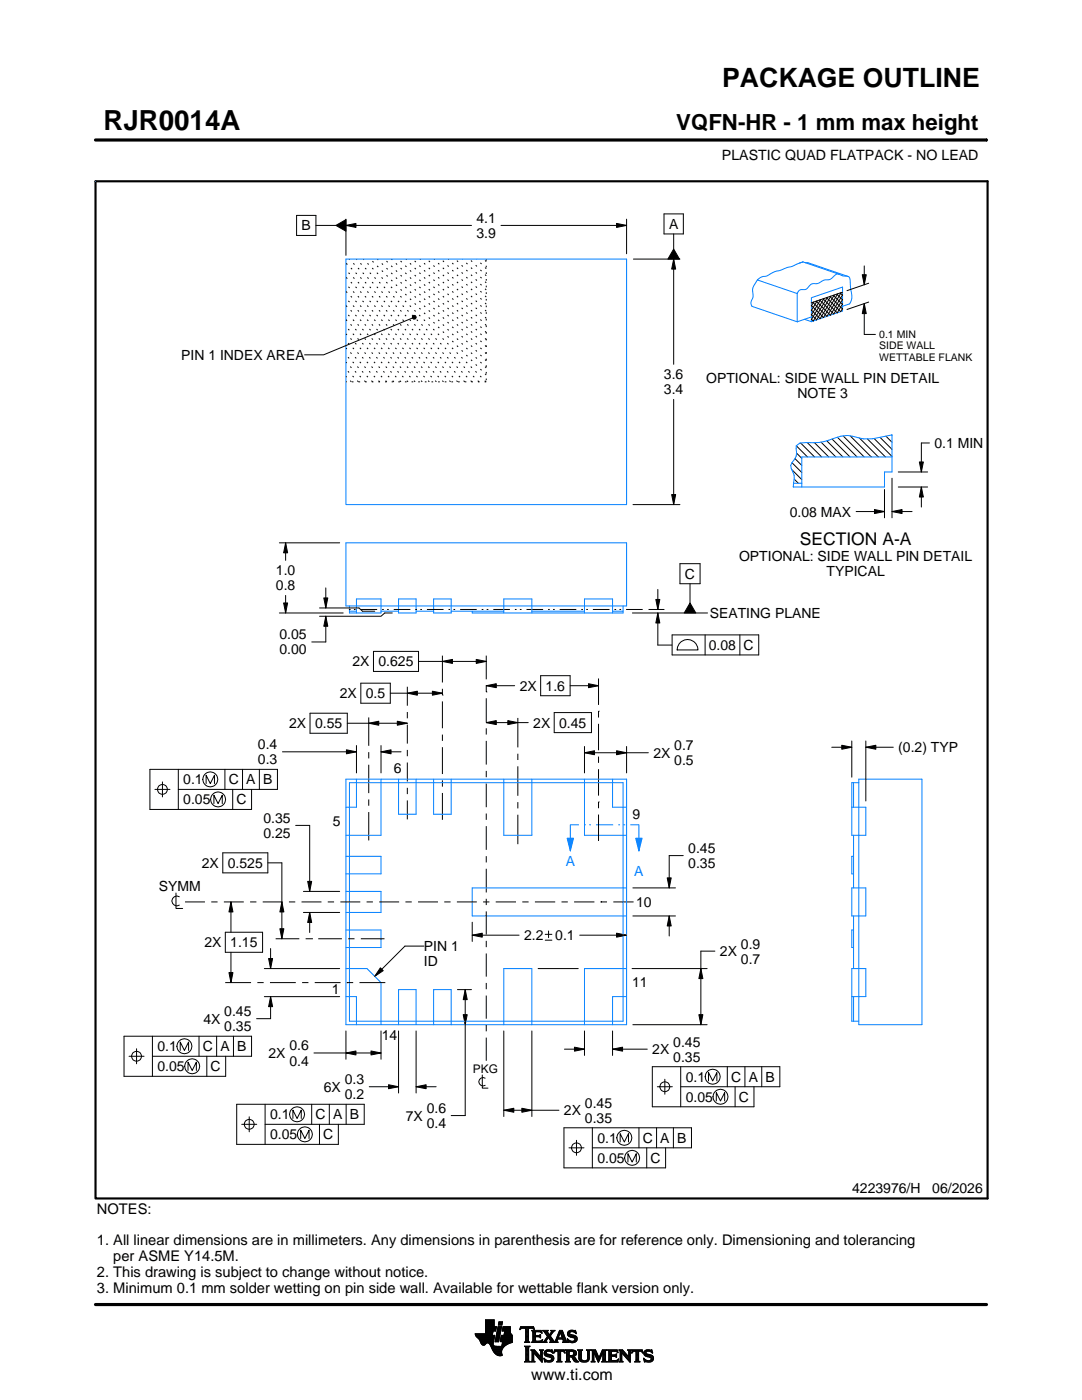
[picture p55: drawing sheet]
<svg xmlns="http://www.w3.org/2000/svg" width="216mm" height="279mm" viewBox="0 0 216 279" stroke-linecap="round" stroke-linejoin="round" font-family="sans-serif">
<defs><g id="words">
<text font-size="5.5" x="20.6" y="26">RJR0014A</text>
<text font-size="5.3" x="144.1" y="17.4">PACKAGE OUTLINE</text>
<text font-size="4.4" x="135" y="26">VQFN-HR - 1 mm max height</text>
<text font-size="3.5" x="159.6" y="108.8">SECTION A-A</text>
<text font-size="3.2" x="106" y="275.3">www.ti.com</text>
<g font-size="2.9">
<text x="19.3" y="242.3">NOTES:</text>
<text x="19.3" y="248.6">1. All linear dimensions are in millimeters. Any dimensions in parenthesis are for reference only. Dimensioning and tolerancing</text>
<text x="22.6" y="251.7">per ASME Y14.5M.</text>
<text x="19.3" y="254.9">2. This drawing is subject to change without notice.</text>
<text x="19.3" y="258">3. Minimum 0.1 mm solder wetting on pin side wall. Available for wettable flank version only.</text>
</g>
<g font-size="2.8">
<text x="144.1" y="32">PLASTIC QUAD FLATPACK - NO LEAD</text>
<text x="60.2" y="46">B</text>
<text x="95.1" y="44.5">4.1</text>
<text x="95.1" y="47.5">3.9</text>
<text x="133.5" y="45.7">A</text>
<text x="36.1" y="71.8">PIN 1 INDEX AREA</text>
<text x="132.5" y="75.7">3.6</text>
<text x="140.9" y="76.3">OPTIONAL: SIDE WALL PIN DETAIL</text>
<text x="132.5" y="78.7">3.4</text>
<text x="159.1" y="79.3">NOTE 3</text>
<text x="186.5" y="89.4">0.1 MIN</text>
<text x="157.6" y="103.1">0.08 MAX</text>
<text x="147.5" y="111.9">OPTIONAL: SIDE WALL PIN DETAIL</text>
<text x="55.1" y="114.8">1.0</text>
<text x="55.1" y="117.8">0.8</text>
<text x="136.7" y="115.5">C</text>
<text x="164.9" y="114.9">TYPICAL</text>
<text x="141.6" y="123.2">SEATING PLANE</text>
<text x="55.8" y="127.6">0.05</text>
<text x="55.8" y="130.6">0.00</text>
<text x="141.4" y="129.7">0.08 C</text>
<text x="70.3" y="133">2X 0.625</text>
<text x="103.7" y="137.8">2X 1.6</text>
<text x="67.8" y="139.3">2X 0.5</text>
<text x="51.5" y="149.5">0.4</text>
<text x="57.7" y="145.3">2X 0.55</text>
<text x="106.4" y="145.2">2X 0.45</text>
<text x="134.6" y="149.7">0.7</text>
<text x="51.5" y="152.5">0.3</text>
<text x="78.6" y="154.3">6</text>
<text x="130.4" y="151.2">2X</text>
<text x="134.6" y="152.7">0.5</text>
<text x="179.2" y="150.1">(0.2) TYP</text>
<text x="36.6" y="156.5">0.1</text>
<text x="36.6" y="160.5">0.05</text>
<text x="45.6" y="156.5">C A B</text>
<text x="47.2" y="160.5">C</text>
<text x="52.6" y="164.2">0.35</text>
<text x="52.6" y="167.2">0.25</text>
<text x="66.4" y="164.9">5</text>
<text x="126.2" y="163.5">9</text>
<text x="40.3" y="173.2">2X 0.525</text>
<text x="137.3" y="170.3">0.45</text>
<text x="137.3" y="173.3">0.35</text>
<text x="31.7" y="177.8">SYMM</text>
<text x="126.9" y="181">10</text>
<text x="40.8" y="189.1">2X 1.15</text>
<text x="84.6" y="189.8">PIN 1</text>
<text x="104.6" y="187.6">2.2</text>
<text x="110.8" y="187.6">0.1</text>
<text x="143.7" y="190.8">2X</text>
<text x="147.8" y="189.3">0.9</text>
<text x="84.6" y="192.8">ID</text>
<text x="126.1" y="196.9">11</text>
<text x="147.8" y="192.3">0.7</text>
<text x="44.8" y="202.8">0.45</text>
<text x="66.2" y="198.5">1</text>
<text x="31.4" y="209.8">0.1</text>
<text x="40.5" y="209.8">C A B</text>
<text x="40.6" y="204.3">4X</text>
<text x="44.8" y="205.8">0.35</text>
<text x="57.8" y="209.6">0.6</text>
<text x="76.2" y="207.6">14</text>
<text x="134.3" y="208.9">0.45</text>
<text x="31.4" y="213.8">0.05</text>
<text x="42" y="213.8">C</text>
<text x="53.6" y="211.1">2X</text>
<text x="57.8" y="212.6">0.4</text>
<text x="130.2" y="210.4">2X</text>
<text x="134.3" y="211.9">0.35</text>
<text x="136.8" y="215.9">0.1</text>
<text x="145.9" y="215.9">C A B</text>
<text x="64.6" y="217.9">6X</text>
<text x="68.8" y="216.4">0.3</text>
<text x="68.8" y="219.4">0.2</text>
<text x="116.7" y="221.1">0.45</text>
<text x="136.8" y="219.9">0.05</text>
<text x="147.4" y="219.9">C</text>
<text x="53.9" y="223.4">0.1</text>
<text x="53.9" y="227.4">0.05</text>
<text x="62.9" y="223.4">C A B</text>
<text x="64.5" y="227.4">C</text>
<text x="81" y="223.6">7X</text>
<text x="85.1" y="222.1">0.6</text>
<text x="85.1" y="225.1">0.4</text>
<text x="112.5" y="222.6">2X</text>
<text x="116.7" y="224.1">0.35</text>
<text x="119.2" y="228.1">0.1</text>
<text x="119.2" y="232.1">0.05</text>
<text x="128.2" y="228.1">C A B</text>
<text x="129.8" y="232.1">C</text>
<text x="170" y="238.2">4223976/H</text>
<text x="186" y="238.2">06/2026</text>
</g>
<g font-size="2.8" fill="#0080ff">
<text x="112.9" y="172.8">A</text>
<text x="126.5" y="174.8">A</text>
</g>
<text font-size="2.4" x="94.4" y="214.2">PKG</text>
<g font-size="2.1">
<text x="175.4" y="67.5">0.1 MIN</text>
<text x="175.4" y="69.7">SIDE WALL</text>
<text x="175.4" y="72">WETTABLE FLANK</text>
</g>
<text font-size=".3" x="106.7" y="28.1">SCALE 3.200</text>
</g></defs>
<path d="M126.8 167.3h1.3l-.6 2.5z" fill="#0080ff"/>
<path d="M126.8 167.3h1.3l-.6 2.5z" fill="none" stroke="#0080ff" stroke-width=".2"/>
<path d="M113.2 167.3h1.2l-.6 2.5z" fill="#0080ff"/>
<g fill="none" stroke="#0080ff" stroke-width=".2">
<path d="M19.1 36.2h.1M69 51.7h56v49h-56zM151.1 55.9l-.9 1.7 .1 1.6-.5 1.2 .3 .7 9 3.1M151.1 55.9l8 2.7M159.1 58.6v5.6M159.6 52.5l-1.6 .7-3.5 1-1.5 .9-1.1 .2-.8 .6M160.2 52.3l-.6 .2M160.2 52.3h.1M160.2 52.3l7.2 2.4M160.7 52.4h.5l8 2.8M161.9 59.4l6.2-2.1v4.8l-6.2 2.1zM167.4 54.7l-.6 .1-1.2 1-1.2 .1-1.3 .7-1.2 .1-1.1 1-1.3 .2-.4 .7"/>
<path d="M167.4 54.7l.8 .4 1 .1M169.2 55.2l.3 .2 .1 .4 .3 3.8-.4 1-1.4 .5M160.5 63.7l1.4 .5M161.9 63.3l-2.8 .9M158.3 97.2h.1M158.3 96.4h1.7M158.9 89l.7-.6 1.3-.1a10.9 10.9 0 0 0 5.7-.9 5.9 5.9 0 0 1 4.6 0 12.7 12.7 0 0 0 6.8-.6v7.4h-1.5v3h-18.2v-.8a3.2 3.2 0 0 0-.4-2.9l-.1-.6 .3-.6a2.53 2.53 0 0 0 .8-2.7zM178 91.2h-18v6M69 108.3h56v12.6h-56zM79.5 119.5h3.5v2.8h-3.5zM86.5 119.5h3.5v2.8h-3.5zM69.7 122h1.4"/>
<path d="M69.7 120.9v1.4h6.3v-2.8h-4.9v2.8M76 122h3.5M83 122h3.5M90 122h10.5M100.5 122.3v-2.8h5.6v2.8M106.1 122h10.5M116.6 122.3v-2.8h5.6v2.8M122.2 122h2.1M124.3 120.9v1.4h-30.1v-.3M69 155.5h56v49h-56zM69.7 156.2h54.6v47.6h-54.6zM71.1 155.5v5.6h-2.1"/>
<path d="M76 155.5v11.2h-7M83 155.5v7h-3.5v-7M90 155.5v7h-3.5v-7M106.1 155.5v11.2h-5.6v-11.2M116.6 155.5v11.2h8.4M122.2 155.5v5.6h2.8M170.3 156.2v4.9M171.4 155.5h12.6v49h-12.6zM171.4 156.2h-1.4v10.5h2.8v-5.6h-2.8M69 170.9h7v3.5h-7M69 177.9h7v4.2h-7M113.2 167.3h1.2l-.6 2.5z"/>
<path d="M115.5 164.6h-1.7v5.2M116.5 164.6h.4M117.6 164.6h.3M118.9 164.6h3.5M123.4 164.6h.3M124.4 164.6h.3M125 177.2h-30.8v5.6h30.8M125.8 164.6h1.7v5.2M170 177.2h2.8v5.6h-2.8zM170.3 170.9h-.3v3.5h.3M170.3 166.7v10.5M69 198.9h2.1v5.6"/>
<path d="M69 185.6h7v3.5h-7M69 193.3h4.2l2.8 2.8v8.4M125 198.9h-2.8v5.6M125 193.3h-8.4v11.2M170 198.9h2.8v-5.6h-2.8v10.5h1.4M170.3 185.6h-.3v3.5h.3M170.3 182.8v10.5M170.3 198.9v4.9M83 204.5v-7h-3.5v7M90 204.5v-7h-3.5v7M106.1 204.5v-11.2h-5.6v11.2"/>
</g>
<g fill="none" stroke="#000" stroke-width=".2">
<path d="M19.1 27.9h177.7M196.8 27.7v.5M59.2 43h3.8v4h-3.8zM63 45h4M67 45l2-1.2v2.3zM69 45l2-.4v.8zM69 43.7v7.3M69 45h25.1M100 45h25M123 44.6l2 .4-2 .4zM125 43.7v6.9M126.4 51.7h9.3"/>
<path d="M132.5 42.7h3.9v4h-3.9zM134.4 51.7l.4 2h-.8zM134.4 46.7v3M134.4 51.7v21M134.4 49.7l1.2 2h-2.3zM163.7 59.8l-1.8 3.1M164.2 59.6l2.9 2.8 1-1.7M164.4 59.6l-2.5 4.2M164.9 59.4l2.8 2.8 .4-.6M165.1 59.3l-2.8 4.8-.4-.4M165.6 59.2l2.5 2.5M165.8 59.1l-2.8 4.7-1.1-1"/>
<path d="M166.3 58.9l1.8 1.9M166.5 58.9l-2.9 4.7-1.7-1.7M167 58.7l1.1 1.1M167.2 58.6l-2.9 4.8-2.4-2.4M167.7 58.5l.4 .4M167.8 58.4l-2.8 4.7-2.8-2.8M168.1 58.3l-6.2 2.1M168.1 59.8l-1.7 2.9-2.9-2.8M168.1 58.8l-2.4 4.1-2.8-2.8M172.1 54.8h.8l-.4 2zM172.5 53.1v3.7M173.3 56.5l-4.3 1.5"/>
<path d="M82.3 63.5l-17.7 7.3h-3.8M82.3 63.1l.3-.2 .3 .1 .2 .3-.2 .3-.3 .1-.3-.2zM134.4 79.7v21M162.4 60.3l-.5 .8M163.1 60l-1.2 2M172.5 60.6l.4 2h-.8zM172.5 60.6v6.1h2.2M173.3 60.3l-4.3 1.5M134 98.7h.8l-.4 2zM158 93.7l2 2M158 92.3l2 2M158.5 95.6l.8 .8"/>
<path d="M158.6 91.5l1.4 1.4M158.9 89l2.2 2.2M158.9 90.4l1.1 1.1M159.8 88.4l2.7 2.8M161.1 88.3l2.9 2.9M162.5 88.4l2.9 2.8M163.8 88.2l3 3M165 88l3.2 3.2M166 87.6l3.6 3.6M167.1 87.3l3.9 3.9M168.2 87l4.2 4.2M169.6 87l4.3 4.2"/>
<path d="M171.5 87.4l3.8 3.8M173.1 87.6l3.6 3.6M174.4 87.5l3.6 3.6M175.6 87.3l2.4 2.4M176.5 97.7v5.6M176.8 87l1.2 1.3M178 86.8h.1M178 95.4v7.9M179.2 97.2h5.9M179.2 94.2h5.9M183.4 92.2h.8l-.4 2zM183.8 97.2l.4 2h-.8z"/>
<path d="M183.8 97.2v4M185.5 88.4h-1.7v5.8M55.7 108.3h12.1M57 108.3l.4 2h-.8zM57 108.3v3.5M57 118.8v3.5M64.6 119.3h.8l-.4 2zM65 117.3v4M126.3 100.7h9.4M130.9 119.6h.8l-.4 2zM131.3 117.6v4M135.7 112.5h4v4h-4z"/>
<path d="M137.7 116.5v3.8M170.8 102.1h5.7M174.5 101.7l2 .4-2 .4zM178 102.1l2-.4v.8zM178 102.1h4M55.7 122.3h12.8M56.6 120.3h.8l-.4 2zM63.8 121.3h7.8l.7 .7h2.5M65 123l.4 2h-.8zM65 123v5.1h-2.8M72 136.3h5.9v4h-5.9zM74.5 130h9v4h-9z"/>
<path d="M77.9 138.3h10.4M78.3 122.3h-1.5l-.8 .7h-12.2M81.3 138.3l2-.4v.8zM81.3 137.1v3.7M83.5 132h13.5M86.3 137.9l2 .4-2 .4zM88.3 132l2-.4v.8zM88.3 138.7h.1M88.3 130.8v5.4M88.3 137.5v1.2M88.3 140v5.3M95 131.6l2 .4-2 .4z"/>
<path d="M97 136.8l2-.4v.8zM97 138.1h.1M97 130.8v4.8M97 139.4v4.7M102.7 136.8h-5.7v1.3M107.9 134.8h5.9v4h-5.9zM113.8 136.8h5.6M117.4 136.4l2 .4-2 .4zM119.4 135.4v5.3M126.2 122.3h15M129.5 121.6h3M131.3 122.3l.4 2h-.8z"/>
<path d="M131.3 122.3v6.4h2.8M134.1 126.7h17.3v4h-17.3zM135.5 128.5a2.08 2.08 0 0 1 2.4-.8 2.08 2.08 0 0 1 1.4 2h-4.2l.1-.6zM137.7 120.3l1.1 2h-2.3zM140.7 126.7v4M147.6 126.7v4M30.9 157.5h3M32.4 156v3M35.6 157.5h19.8v-4h-25.5v8h20.3v-4M35.6 153.5v8M41.1 156.4v-1.7l.9 1.7 .8-1.7v1.7M44.9 153.5v4"/>
<path d="M46.4 157.5v4M48.4 153.5v4M51.8 153.5v4M56.4 150h14.7M61.9 142.3h7.4v4h-7.4zM69.1 149.6l2 .4-2 .4zM69.3 144.3h12M71.1 148.8v5.5M73.6 144.3l2-.4v.8zM73.6 143.2v5.6M73.6 150.1v1.3M73.6 152.6v5.7"/>
<path d="M73.6 159.5v1.3M76 150l2-.4v.8zM76 148.8v5.5M76 150h4M79.3 143.9l2 .4-2 .4zM81.3 142.1v1.3M81.3 144.6v3.8M81.3 149.7v1.2M81.3 152.2v3.8M81.3 157.2v1.3M81.3 159.7v3.8M88.3 146.6v1.3"/>
<path d="M88.3 149.1v5.4M88.3 155.7v1.3M88.3 158.3v5.3M97 144.2l2-.4v.8zM97 145.3v1.3M97 147.9v4.7M97 153.8v1.3M97 156.4v4.7M97 144.2h8.4M101.3 143.8l2 .4-2 .4zM103.3 143.3v5.9M103.3 150.4v1.3"/>
<path d="M103.3 152.9v5.9M110.6 142.2h7.4v4h-7.4zM116.6 150.2l2-.4v.8zM116.6 149v5.3M116.6 150.2h12.8M119.4 141.9h.1M119.4 141.9v1.3M119.4 144.5v5.2M119.4 151v1.2M119.4 153.5v5.3M123 149.8l2 .4-2 .4zM125 149v5.3"/>
<path d="M166 149.1h4M168 148.7l2 .4-2 .4zM170 147.9v7.2M172.8 149.1l2-.4v.8zM172.8 147.9v12M172.8 149.1h5.4M35.1 178.2v3.1h1.3M35.8 179a.98 .98 0 0 0-1.5 .8 .98 .98 0 0 0 1.5 .8M42.7 160.4v-1.7l.8 1.7 .8-1.7v1.7M44.5 170.2h8.9v4h-8.9zM53.4 172.2h2.8v15.2M59 164.7h2.8v13.2"/>
<path d="M60.5 177.9h7.3M61.4 175.9h.8l-.4 2zM73.6 162.1v5.6M97 162.4v1.2M97 164.9v4.7M97 170.9v1.2M97 173.4v4.7M97 179.4v1.2M103.3 160.1v1.2M103.3 162.6v5.9M119.4 160h.1M119.4 160v1.3"/>
<path d="M119.4 162.6v5.2M126.3 177.2h8.5M133.1 175.2h.8l-.4 2zM136.3 170.8h-2.8v6.4M36.9 180h4M42.2 180h1.2M44.7 180h3.9M44.9 196.1h5.2M45 186l7.4 .1v4h-7.4zM45.7 194.1h.8l-.4 2zM46.1 180l.4 2h-.8zM46.1 180v6.1"/>
<path d="M46.1 190v6.1M49.9 180h1.3M51.4 196.1h1.2M52.4 180h4M52.7 198.9h15.1M52.7 193.3h15.1M53.6 191.3h.8l-.4 2zM53.9 196.1h5.1M54 198.9l.4 2h-.8zM54 189.3v4M54 198.9v4.4h-2.8M55 187.4h4.7"/>
<path d="M55.8 185.4h.8l-.4 2zM56.2 180l.4 2h-.8zM57.7 180h1.2M60.2 180h3.9M60.3 196.1h1.2M60.5 182.1h7.3M61 187.4h1.2M61.8 182.1l.4 2h-.8zM61.8 182.1v4M62.2 187.4h.1M62.8 196.1h5.2M63.5 187.4h4.7"/>
<path d="M65.4 180h1.3M67.9 180h4M69.2 196.1h.1M69.2 196.1h1.3M69.5 187.4h1.2M71.7 196.1h5.2M72 187.4h4.7M73.2 180h1.2M75.7 180h3.9M75.9 193.1l.6 .6-1.7 1.1zM80.9 180h1.3M83.4 180h4"/>
<path d="M84.6 188.8h-3.8l-6 6M88.6 180h1.3M91.2 180h3.9M91.3 197.5h2.8M92.8 197.5l.4 2h-.8zM92.8 197.5v25.1h-2.8M94.2 186.6l2-.4v.8zM94.2 186.6h9.4M94.2 184.1v3.8M96.4 180h1.3M97 181.9v4.6M97 187.8v1.2"/>
<path d="M97 190.3v4.6M97 196.2v1.2M97 198.7v4.6M98.9 180h4.1M104.2 180h1.3M106.7 180h4.1M107.4 193.3h8M108.8 186.5h1.3M108.8 187.6h1.3M109.5 185.8v1.3M112 180h1.3M114.6 180h4"/>
<path d="M115.7 186.6h9.3M119.9 180h.1M119.9 180h1.2M122.4 180h4M123 186.2l2 .4-2 .4zM126.1 193.3h15M126.3 182.8h8.5M133.5 182.8l.4 2h-.8zM133.5 182.8v4M139.9 193.3l.4 2h-.8zM142.7 189.8h-2.8v14.7M25.7 210.8h3"/>
<path d="M27.2 209.3v3M30.4 210.8h19.8v-4h-25.5v8h20.3v-4M30.4 206.8v8M36 209.6v-1.6l.8 1.6 .8-1.6v1.6M37.5 213.6v-1.6l.8 1.6 .9-1.6v1.6M39.7 206.8v4M41.3 210.8v4M43.2 206.8v4M46.6 206.8v4M62.6 210.1h13.4M69 210.1l2-.4v.8zM69 205.8v5.6"/>
<path d="M73.7 216.9h5.8M74 209.7l2 .4-2 .4zM76 205.8v5.6M77.5 216.5l2 .4-2 .4zM79.5 205.8v12.3M83 216.9l2-.4v.8zM83 216.9h4M83 205.8v12.3M92.4 202.5h.8l-.4 2zM96.2 214.5v2.7h1.2M96.8 215.2a.83 .83 0 0 0-1.3 .7 .83 .83 0 0 0 1.3 .7M97 204.6v1.2"/>
<path d="M97 207.1v4.6M100.5 205.8v17M106.1 205.8v17M112.6 209.4h4M114.6 209l2 .4-2 .4zM116.6 205.8v4.8M122.2 209.4l2-.4v.8zM122.2 209.4h7M122.2 205.8v4.8M126.3 204.5h14.8M131.2 216.9h3M132.7 215.4v3"/>
<path d="M135.8 216.9h19.8v-4h-25.4v8h20.2v-4M135.8 212.9v8M139.5 202.5h.8l-.4 2zM141.4 215.7v-1.6l.8 1.6 .8-1.6v1.6M142.9 219.7v-1.6l.9 1.6 .8-1.6v1.6M145.1 212.9v4M146.7 216.9v4M148.6 212.9v4M152 212.9v4M48.2 224.4h3M49.7 222.9v3M52.9 224.4h19.8v-4h-25.5v8h20.3v-4"/>
<path d="M52.9 220.4v8M58.4 223.2v-1.7l.9 1.7 .8-1.7v1.7M60 227.2v-1.7l.8 1.7 .9-1.7v1.7M62.2 220.4v4M63.7 224.4v4M65.7 220.4v4M69.1 220.4v4M100.5 221.6l2-.4v.8zM100.5 221.6h11M104.1 221.2l2 .4-2 .4zM113.5 229.1h3M115 227.6v3"/>
<path d="M118.2 225.1v8M118.2 229.1h19.8v-4h-25.5v8h20.3v-4M123.7 227.9v-1.7l.9 1.7 .8-1.7v1.7M125.3 231.9v-1.7l.8 1.7 .9-1.7v1.7M127.5 225.1v4M129 229.1v4M131 225.1v4M134.4 225.1v4M94.8 266.2h3.5M94.8 266.3h3.5M94.9 266.4h3.3M94.9 266.5h3.8l-.2 1.2"/>
<path d="M94.9 266.5h3.8M95 266.6h3.7M95 266.7h3.7M95.1 266.8h3.6M95.2 266.9h3.4M95.3 267h3.3M95.4 267.1h3.2M95.5 267.2h3.1M95.6 267.3h3M95.7 267.4h2.8M95.7 267.5h2.8M95.8 267.6h2.7"/>
<path d="M95.8 267.7h2.7M95.9 267.8h2.6M95.9 267.9h2.5M95.9 268h2.5M96 268h1.1M96 268.1h1M96.1 268.2h.8M96.1 268.3h.7M96.2 268.4h.6M96.3 268.4h.4M96.9 266.1h1.4M96.9 266h1.4"/>
<path d="M96.9 265.9h1.4M96.9 265.8h1.5M96.9 265.7h1.5M96.9 264.7l2.2 .1-.2 .9h-.5l-.2 .8M96.9 265.6h2M96.9 265.5h2M96.9 265.4h2M96.9 265.3h2.1M96.9 265.2h2.1M96.9 265.1h2.1M96.9 265h2.1M96.9 264.9h2.1"/>
<path d="M96.9 264.8h2.2M96.9 264.6h1.7M96.9 264.5h1.7M96.9 264.4h1.7M96.9 264.3h1.7M96.9 264.2h1.7M96.9 264.1h1.7M96.9 264h1.7M96.9 263.9h1.7M96.9 263.8h1.7M96.9 263.7h1.7M96.9 263.6h1.7"/>
<path d="M96.9 263.5h1.7M96.9 263.4h1.7M97.5 268h.9M97.6 268.1h.8M97.7 268.2h.7M97.7 268.3h.7M97.8 268.4h.6M97.9 268.5h.6M97.9 268.6h.7M98 268.7h1.1M98 268.8h2.6M98 268.8h2.5"/>
<path d="M98.1 268.9h2.3M98.1 269h2.3M98.1 269.1h2.2M98.2 269.2h2.1M98.2 269.2h2M98.2 269.3h2M98.3 269.4h1.9M98.3 269.5h1.8M98.4 269.6h1.7M98.4 268v.4l.3 .2 2 .1M98.5 269.7h1.6M98.5 267.7l-.1 .3"/>
<path d="M98.5 269.8h1.6M98.6 269.9h1.5M98.6 264.8v-1.4h-1.7v2.8h-2.1l.1 .3 .8 .9 .6 1h.4l.5-.4 .4 .1 1 1.8 .8 .6h.8l-.1-1.1 .8-.9M98.6 270h1.5M98.7 270h1.4M98.8 270.1h1.3M98.8 267.7h.7M98.8 267.6h.7M98.8 267.5h.7M98.9 270.2h1.2M98.9 267.4h.7M98.9 267.3h.7"/>
<path d="M98.9 267.2h.7M98.9 267.1h.7M98.9 267h.7M98.9 270.3h1.3M99 266.9h.6M99 266.9h.7M99 266.8h.7M99 266.7h.7M99 266.6h.7M99 266.5h.7M99.1 270.4h1.1M99.1 266.4h.7"/>
<path d="M99.1 266.3h.7M99.1 266.2h.7M99.1 266.1h.7M99.1 266h.7M99.2 265.9h.7M99.2 265.8h.7M99.2 270.4h1M99.2 265.7h.7M99.2 265.6h.7M99.2 265.5h.7M99.3 265.4h.6M99.3 265.4h.7"/>
<path d="M99.3 265.3h.7M99.3 265.2h.7M99.3 265.1h.7M99.3 265h.7M99.4 270.5h.8M99.4 264.9h.7M99.4 264.8h.7M99.4 264.8h.7l-.6 3h-.7zM99.4 264.5l.2-.7h.7l-.2 .7h-.7M99.5 264.4h.6M99.5 264.3h.7M99.5 264.2h.7"/>
<path d="M99.5 264.1h.7M99.5 264h.7M99.5 263.9h.7M99.6 263.8h.7M99.8 270.6h.1M99.8 267.7h2.4M99.8 267.6h2.4M99.8 267.5h2.4M99.9 267.4h2.3M99.9 267.3h2.3M99.9 267.2h2.3M99.9 267.1h2.3"/>
<path d="M99.9 267h2.3M99.9 266.9h2.3M100 266.9h2.2M100 266.8h2.2M100 266.7h2.2M100 266.6h2.2M100 266.5h2.2M100.1 268.6h.7M100.2 268.5h.7M100.2 268.4h.8M100.2 268.4h.9M100.2 268.3h1"/>
<path d="M100.2 268.2h1.2M100.2 265.6h1.6M100.2 268.1h1.4M100.2 265.5h1.6M100.2 268h1.6M100.3 265.4h1.5M100.3 268h1.7M100.3 267.9h1.9M100.3 265.3h1.5M100.3 267.8h1.9M100.3 265.2h1.5M100.3 265.1h1.5"/>
<path d="M100.3 265h1.5M100.4 264.9h1.4M100.4 264.8h1.4M100.6 266.5l.1-.8h-.5l.2-.9h1.4l.1 1.1 .3 .6v1.4l-1.3 .6M100.6 266.4h1.5M100.6 266.3h1.4M100.6 266.2h1.4M100.6 266.1h1.3M100.7 266h1.2M100.7 265.9h1.2M100.7 265.8h1.1M100.7 265.7h1.1"/>
<path d="M102.2 266.5h-2.2l-.2 1.1 .1 .2h.4l-.2 .9M103.7 265.3h.1M103.8 265.2h.2M103.8 265h2.8M103.8 264.9h2.7M103.9 264.8h2.6M104.7 267.8h1M104.7 271.8h1.1M104.7 268.7h1M104.8 267.7h.7M104.8 271.7h.8M104.9 265.2h.6"/>
<path d="M104.9 268.9h.6M104.9 267.6h.6M104.9 267.5l-.2 .3M104.9 267.5h.6M104.9 267.4h.6M104.9 267.3h.6M104.9 267.2h.6M104.9 267.1h.6M104.9 267h.6M104.9 266.8h.6M104.9 266.7h.6M104.9 266.6h.6"/>
<path d="M104.9 266.5h.6M104.9 266.4h.6M104.9 266.3h.6M104.9 266.2h.6M104.9 266.1h.6M104.9 265.9h.6M104.9 265.8h.6M104.9 265.7h.6M104.9 265.6h.6M104.9 265.5h.6M104.9 265.4h.6M104.9 265.3h.6"/>
<path d="M104.9 271.5h.6M104.9 269h.6M104.9 271.4h.6M104.9 271.4v-2.4l-.2-.4h1.1l-.3 .4v2.4M104.9 271.4l-.2 .4h1.1l-.3-.4M104.9 271.3h.6M104.9 271.2h.6M104.9 271.1h.6M104.9 271h.6M104.9 270.9h.6M104.9 270.8h.6M104.9 270.6h.6"/>
<path d="M104.9 270.5h.6M104.9 270.4h.6M104.9 270.3h.6M104.9 270.2h.6M104.9 270.1h.6M104.9 270h.6M104.9 269.9h.6M104.9 269.8h.6M104.9 269.6h.6M104.9 269.5h.6M104.9 269.4h.6M104.9 269.3h.6"/>
<path d="M104.9 269.2h.6M104.9 269.1h.6M105.5 267.5l.2 .3M105.5 267.5v-2.3l.7-.1 .4 .3-.1-.6h-2.6l-.1 .6 .4-.3 .7 .1v2.3M105.7 267.8h-1M105.9 271.8h.8M105.9 269.4h.8M106.1 269.5h.7M106.1 267.8h2M106.1 271.7h.5M106.2 269.6h.7M106.2 271.5h.3"/>
<path d="M106.2 265.6h1.8M106.2 269.8h.8M106.2 271.4h.3M106.2 271.4l-.3 .4h.8l-.2-.4M106.2 271.3h.3M106.2 271.2h.3M106.2 271.1h.3M106.2 271h.3M106.2 270.9h.3M106.2 270.8h.3M106.2 270.6h.3M106.2 270.5h.3"/>
<path d="M106.2 270.4h.3M106.2 270.3h.3M106.2 270.2h.3M106.2 270.1h.3M106.2 270h1M106.2 269.9h.9M106.2 269.8v1.6M106.2 269.8l-.3-.4h.8l1.2 1.4M106.3 267.7h1.8M106.3 265.7h1.8M106.3 267.6h.6M106.3 265.8h.6"/>
<path d="M106.3 267.5l-.2 .3M106.3 267.5h.5M106.3 267.4h.5M106.3 267.3h.5M106.3 267.2h.5M106.3 267.1h.5M106.3 267h.5M106.3 266.8h.5M106.3 266.7h1.6M106.3 266.6h1.6M106.3 266.5h.5M106.3 266.4h.5"/>
<path d="M106.3 266.3h.5M106.3 266.2h.5M106.3 266.1h.5M106.3 265.9h.5M106.4 265.2h.2M106.5 270h.1M106.5 270v1.4M106.5 265.3h.1M106.6 270.1h.7M106.7 270.2h.7M106.8 270.3h.7M106.8 265.9l.2-.1h.6l.6 .2-.2-.5h-1.9l.2 .3v1.7"/>
<path d="M106.8 265.9v.6h.8l.3-.2v.7M106.9 270.4h.7M107 270.5h.7M107.1 270.6h.7M107.2 270.8h1M107.3 270.9h.9M107.4 271h.8M107.5 271.1h.7M107.6 271.2h.6M107.6 266.5h.3M107.7 271.3h.5M107.7 269.4h.7"/>
<path d="M107.7 266.8h.2M107.7 267.6h.5M107.8 266.4h.1M107.8 271.4h.4M107.8 267h.1M107.8 265.8h.3M107.8 269.5h.5M107.9 271.5h.3M107.9 269.6h.3M107.9 267l-.3-.2h-.8l.1 .8h.9l.5-.2M107.9 269.8h.3M107.9 270.6h.3"/>
<path d="M107.9 270.5h.3M107.9 270.4h.3M107.9 270.3h.3M107.9 270.2h.3M107.9 270.1h.3M107.9 270h.3M107.9 269.9h.3M107.9 269.8v1M107.9 269.8l-.2-.4h.7l-.2 .4M108 271.7h.2M108 265.9h.1M108 267.5h.2"/>
<path d="M108.1 271.8h.1M108.1 266.1h.1M108.2 267.4h.1M108.2 269.8v2.1l-1.7-1.9M108.2 267.8h.9M108.3 267.4l-.2 .5-2-.1M108.3 265.6h1M108.5 267.7h.5M108.5 271.1l.8 .4h.5l.2-.2-.1-.3-1-.4-.3-.3 .1-.7 .8-.2 .5 .1 .2-.1 .1 .6-.9-.3-.3 .1-.1 .3 1.3 .4 .2 .6M108.5 271.1h.1M108.5 265.7h.7M108.5 271.2h.2"/>
<path d="M108.6 271.3h.2M108.6 270.1h.4M108.6 270h.4M108.6 270.2h.6M108.6 267.6h.4M108.6 271.4h.4M108.6 269.9h.4M108.6 270.3h1M108.6 265.8h.7M108.6 271.5h.8M108.6 269.8h.5M108.7 271.7h1.5"/>
<path d="M108.7 270.4h1.3M108.7 267.5h.3M108.7 271.8h.1M108.7 265.9h.6M108.7 269.6h1.5M108.8 267.4h.3M108.8 270.5h1.5M108.8 266.1h.6M108.8 269.5h1.4M108.8 267.3h.4M108.9 266.2h.6M108.9 267.2h.4"/>
<path d="M108.9 266.3h.6M108.9 270.6h1.5M109 267.1h.3M109 266.4h1M109.1 271.8h.9M109.1 269.4h.7M109.1 267h.9M109.1 266.5h.8M109.1 267.8h-.9M109.2 266.8h.8M109.2 266.6h.6M109.2 266.7h.7"/>
<path d="M109.2 266.7l-.6 .9-.4 .2M109.3 270.8h1.1M109.5 267.1h.6M109.6 267.2h.6M109.7 271.5h.7M109.7 267.3h.6M109.7 267.8l.2-.1-.5-.8-.4 .8 .1 .1M109.7 267.8h1.6M109.7 266.3h.4M109.7 267.4h.6M109.8 270.9h.7M109.8 266.2h.3"/>
<path d="M109.8 266.6l.9 1.2 1-2.3h.5l.8 2.1 .3 .2M109.8 267.5h.6M109.9 266.1h.3M109.9 269.8h.4M109.9 267.6h.6M109.9 267.7h.7M109.9 271.4h.5M109.9 265.9h.4M110 271h.5M110 265.6h.7M110 265.9l-.4 .5-.4-.6 .2-.3h-1.1l.9 1.2M110 265.9l.1-.2-.2-.2h.8l-.9 1.1"/>
<path d="M110 271.3h.5M110 265.8h.4M110 271.1h.5M110 271.2h.5M110.1 269.4h.1M110.1 265.7h.4M110.1 269.9h.2M110.2 270h.1M110.5 270h.1M110.5 269.9h.2M110.5 271.1l-.3 .6-.7 .2-.6-.2-.2 .1-.2-.7M110.5 269.8h.3"/>
<path d="M110.6 269.6h2.1M110.6 269.5h2M110.6 269.4h2M110.7 267.7h.5M110.8 267.6h.4M110.9 267.5h.3M110.9 267.4h.3M111 267.3h.3M111 267.2h1.8M111 267.1h1.8M111.1 267h.3M111.1 271.8h1"/>
<path d="M111.1 266.8h.4M111.2 266.7h.3M111.2 267.5l.1-.2h1l.1 .2M111.2 267.5v.3h.1M111.2 266.6h.3M111.3 266.5h.3M111.3 271.7h.6M111.3 266.4h.3M111.3 271.5h.6M111.3 267.8h-1.6M111.3 269.8h.6M111.4 266.3h.3"/>
<path d="M111.4 271.4h.5M111.4 271.4l-.1-1.7h-.4l-.4 .4 .2-.7h1.9l.1 .7-.4-.4h-.4v1.7M111.4 270.5h.5M111.4 270.4h.5M111.4 270.3h.5M111.4 270.2h.5M111.4 270.1h.5M111.4 270h.5M111.4 269.9h.5M111.4 271.4l-.3 .4h1l-.2-.4M111.4 271.3h.5M111.4 271.2h.5"/>
<path d="M111.4 271.1h.5M111.4 271h.5M111.4 270.9h.5M111.4 270.8h.5M111.4 270.6h.5M111.4 266.2h.3M111.4 266.1h.4M111.5 265.9h.9M111.5 265.8h.8M111.6 265.7h.7M111.6 265.6h.6M111.8 265.9l.4 1.1h-.8z"/>
<path d="M111.9 266.1h.5M111.9 266.2h.5M111.9 266.3h.6M112 266.4h.5M112 266.5h.6M112.1 266.6h.5M112.1 266.7h.6M112.1 266.8h.6M112.2 267h.5M112.2 267.8h1.1M112.3 267.3h.6M112.3 267.4h.6"/>
<path d="M112.4 267.5h.6M112.4 267.5v.3h-.2M112.4 269.8h.3M112.4 267.6h.6M112.4 267.7h.7M112.6 269.9h.1M112.6 270h.2M112.8 271.8h1M112.8 269.4h1.6M113 269.5h1.7M113 271.7h.7M113 269.6h1.9"/>
<path d="M113 271.5h.6M113 269.8h.6M113 271.4h.6M113 271.4l-.2 .4h1l-.2-.4M113 271.3h.6M113 271.2h.6M113 271.1h.6M113 271h.6M113 270.9h.6M113 270.8h1.5M113 270.6h1.6M113 270.5h1.8"/>
<path d="M113 270.4h.6M113 270.3h.6M113 270.2h.6M113 270.1h.6M113 270h.6M113 269.9h.6M113 269.8v1.6M113 269.8l-.2-.4h1.5l.5 .2 .2 .3v.4l-.2 .3-.4 .1M113.2 267.3h.2M113.2 267.4h.3M113.2 266.2h.5M113.2 266.3h.6"/>
<path d="M113.2 266.1h.5M113.3 267.5h.3M113.3 267.8h-1.1M113.3 266.4h.9M113.3 265.9h.4M113.3 267.6h.6M113.3 266.5h1.3M113.3 267.7h1.6M113.3 265.8h.5M113.3 267.8h.2M113.4 266.6h1.5M113.4 265.7h1.5"/>
<path d="M113.4 265.7l.5-.2 .7 .1 .2-.1 .1 .7-.7-.4h-.4l-.1 .3 .1 .2 .9 .2 .4 .3 .1 .5-.3 .5-.6 .2-.7-.2-.2 .1-.2-.7 .9 .5 .4-.1 .2-.3-.1-.3-1.2-.4-.2-.5zM113.5 266.7h1.5M113.5 265.6h1.4M113.6 271.4v-.6h.4l.7 .9 .8 .1M113.6 269.9l.1-.2 .7 .2v.4l-.4 .2M113.6 269.9v.6M113.7 267.8h1.1M113.8 266.8h1.3M113.8 265.5h.6M114 268h.4M114.1 270.9h.6M114.2 271h.6"/>
<path d="M114.2 271.1h.7M114.3 271.2h.6M114.3 267h.8M114.3 269.8h.7M114.3 270.4h.6M114.4 271.3h.6M114.4 270.7l1.1 1.1M114.4 270.7h.1M114.4 271.4h.7M114.4 269.9h.6M114.4 270.3h.6M114.5 267.6h.5"/>
<path d="M114.5 270.2h.5M114.5 270h.5M114.5 265.8h.4M114.5 270.1h.5M114.5 271.5h.7M114.6 271.7h.7M114.6 267.1h.6M114.6 267.5h.5M114.7 267.2h.5M114.7 267.4h.5M114.7 265.9h.3M114.7 267.3h.5"/>
<path d="M114.7 271.8h.8M114.8 266.1h.2M114.9 266.2h.1M115.3 269.4h.9M115.4 269.5h.7M115.5 269.6h.5M115.5 269.8h.5M115.5 269.8v1.4l.4 .5 .6 .2 .6-.1 .4-.3 .1-.5M115.5 271h.5M115.5 270.9h.5M115.5 270.8h.5M115.5 270.6h.5"/>
<path d="M115.5 270.5h.5M115.5 270.4h.5M115.5 270.3h.5M115.5 270.2h.5M115.5 270.1h.5M115.5 270h.5M115.5 269.9h.5M115.5 269.8l-.2-.4h.9l-.2 .4M115.5 271.1h.5M115.5 271.2h.5M115.5 271.3h.6M115.6 271.4h.6"/>
<path d="M115.7 271.5h.8M115.8 271.7h1.5M116 271l.2 .4 .4 .2 .5-.2 .2-.4M116 269.8v1.2M116 271.8h1.1M116.8 271.5h.6M117 269.4h.8M117.1 271.4h.4M117.2 269.5h.5M117.2 271.3h.4M117.2 269.6h.4M117.2 271.2h.4"/>
<path d="M117.2 271.1h.4M117.3 269.8h.3M117.3 271h.3M117.3 270.9h.3M117.3 270.8h.3M117.3 270.6h.3M117.3 270.5h.3M117.3 270.4h.3M117.3 270.3h.3M117.3 270.2h.3M117.3 270.1h.3M117.3 270h.3"/>
<path d="M117.3 269.9h.3M117.6 269.8l.2-.4h-.8l.2 .3 .1 1.3M117.6 269.8v1.2M118 271.8h.7M118 269.4h.8M118.1 269.5h.8M118.1 271.7h.5M118.2 269.6h.7M118.2 271.5h.3M118.2 269.8h.8M118.2 271.4h.3M118.2 269.8l-.2-.4h.8l.7 1.6 .7-1.6h.9l-.3 .4"/>
<path d="M118.2 271.4l-.2 .4h.7l-.2-.4M118.2 271.3h.3M118.2 271.2h.3M118.2 271.1h.3M118.2 271h.3M118.2 270.9h.3M118.2 270.8h.3M118.2 270.6h.3M118.2 270.5h.3M118.2 270.4h.3M118.2 270.3h.3M118.2 270.2h.3"/>
<path d="M118.2 270.1h.3M118.2 270h.9M118.2 269.9h.8M118.2 269.8v1.6M118.6 270.1h.5M118.6 270.2h.6M118.7 270.3h.5M118.7 270.4h.6M118.8 270.5h.5M118.8 270.6h.6M118.9 270.8h.5M118.9 270.9h.6"/>
<path d="M119 271h.8M119 271.1h.8M119.1 271.2h.6M119.1 271.3h.6M119.2 271.4h.4M119.2 271.5h.4M119.3 271.7h.2M119.3 271.8h.2M119.6 270.9h.3M119.6 270.8h.3M119.7 270.6h.3M119.7 270.5h.3"/>
<path d="M119.8 270.4h.3M119.8 270.3h.3M119.9 270.2h.3M119.9 270.1h.3M120 270h.8M120 269.9h.8M120 269.8h.8M120.1 271.8h1M120.1 269.6h.7M120.1 269.5h.8M120.2 269.4h.9M120.2 271.7h.7"/>
<path d="M120.3 271.5h.5M120.3 271.4h.5M120.3 271.4l-.2 .4h1l-.3-.4M120.3 271.4v-1.5l-.9 2-.9-2v1.5M120.3 271.3h.5M120.3 271.2h.5M120.3 271.1h.5M120.3 271h.5M120.3 270.9h.5M120.3 270.8h.5M120.3 270.6h.5M120.3 270.5h.5"/>
<path d="M120.3 270.4h.5M120.3 270.3h.5M120.3 270.2h.5M120.3 270.1h.5M120.8 269.8v1.6M121.2 271.8h2M121.2 269.4h1.9M121.4 269.5h1.8M121.4 271.7h1.9M121.5 269.6h1.7M121.5 271.5h1.8M121.5 269.8h.5"/>
<path d="M121.5 271.4h.5M121.5 269.8l-.3-.4h1.9l.2 .6M121.5 269.9h.5M121.5 269.8v1.6M121.5 271.3h.5M121.5 271.2h.5M121.5 271.1h.5M121.5 271h.5M121.5 270.9h.5M121.5 270.8h.5M121.5 270.6h1.5M121.5 270.5h1.5"/>
<path d="M121.5 270.4h1.5M121.5 270.3h.5M121.5 270.2h.5M121.5 270.1h.5M121.5 270h.5M122.6 270.4l.4-.2v.7l-.2-.2h-.8v.8h.2M122.9 270.8h.1M122.9 270.3h.1M123 269.8h.3M123.1 271.4h.3M123.2 269.9h.1M123.3 270h.1"/>
<path d="M123.3 270l-.4-.3h-.8l-.1 .7M123.3 271.3h.1M123.4 271.2h.1M123.4 271.2l-.2 .6h-2l.3-.4M123.4 271.2l-.3 .3h-.4M123.5 271.8h.8M123.5 269.4h.7M123.6 269.5h.7M123.7 271.7h.5M123.7 269.6h.7M123.7 271.5h.4M123.7 269.8h.8"/>
<path d="M123.7 271.4h.4M123.7 271.4l-.2 .4h.8l-.2-.4M123.7 271.3h.4M123.7 271.2h.4M123.7 271.1h.4M123.7 271h.4M123.7 270.9h.4M123.7 270.8h.4M123.7 270.6h.4M123.7 270.5h.4M123.7 270.4h.4M123.7 270.3h.4"/>
<path d="M123.7 270.2h.4M123.7 270.1h.4M123.7 270h1M123.7 269.9h.9M123.7 269.8v1.6M123.7 269.8l-.2-.4h.7l1.2 1.4 .1-1M124.1 270v1.4M124.1 270h.1M124.2 270.1h.6M124.2 270.2h.7M124.3 270.3h.7M124.4 270.4h.7"/>
<path d="M124.5 270.5h.7M124.6 270.6h.7M124.7 270.8h1.1M124.8 270.9h1M124.9 271h.9M125 271.1h.8M125.1 271.2h.7M125.2 271.3h.6M125.2 269.4h.8M125.3 271.4h.5M125.4 269.5h.5M125.4 271.5h.4"/>
<path d="M125.4 269.6h.4M125.5 269.8h.3M125.5 269.8l-.3-.4h.8l-.2 .4M125.5 270.4h.3M125.5 270.3h.3M125.5 270.2h.3M125.5 270.1h.3M125.5 270h.3M125.5 269.9h.3M125.5 270.6h.3M125.5 270.5h.3M125.5 271.7h.3"/>
<path d="M125.6 271.8h.2M125.8 269.8v2.1l-1.7-1.9M126 270h.1M126.1 269.9h.1M126.1 269.8h.3M126.1 269.6h2.1M126.2 269.5h2M126.2 269.4h2M126.6 271.8h1.1M126.9 271.7h.6M126.9 271.5h.5M126.9 269.8h.5"/>
<path d="M126.9 271.4h.5M126.9 271.4v-1.7h-.5l-.3 .4 .1-.7h1.9l.2 .7-.4-.4h-.5v1.7M126.9 270.5h.5M126.9 270.4h.5M126.9 270.3h.5M126.9 270.2h.5M126.9 270.1h.5M126.9 270h.5M126.9 269.9h.5M126.9 271.4l-.3 .4h1.1l-.3-.4M126.9 271.3h.5M126.9 271.2h.5"/>
<path d="M126.9 271.1h.5M126.9 271h.5M126.9 270.9h.5M126.9 270.8h.5M126.9 270.6h.5M128 269.8h.3M128.1 269.9h.2M128.2 270h.1M128.4 271.1h.1M128.4 271.2h.2M128.5 271.3h.2M128.5 270.1h.4"/>
<path d="M128.5 270h.4M128.5 270.2h.6M128.5 271.4h.4M128.5 269.9h.4M128.5 270.3h1M128.5 271.5h.8M128.5 269.8h.5M128.6 271.7h1.5M128.6 270.4h1.3M128.6 271.8h.1M128.6 269.6h1.5M128.7 270.5h1.5"/>
<path d="M128.7 269.5h1.4M128.8 270.6h1.5M128.9 271.8h1M129 269.4h.7M129.1 270.8l-.6-.4 .1-.7 .5-.3 .8 .1 .2-.1 .1 .7-.8-.4-.4 .1-.1 .2 1.3 .5 .2 .6M129.1 270.8l.8 .2v.4l-.7 .1-.8-.4M129.2 270.8h1.1M129.6 271.5h.7M129.6 270.9h.8M129.8 269.8h.4M129.8 271.4h.5M129.9 271h.5"/>
<path d="M129.9 271.3h.5M129.9 271.1h.5M129.9 271.2h.5M129.9 269.4h.2M130 269.9h.2M130.1 270h.1M130.4 271.1l-.3 .6-.7 .2-.6-.2-.2 .1-.2-.7"/>
<circle cx="32.4" cy="157.5" r=".99"/>
<circle cx="42" cy="155.5" r="1.49"/>
<circle cx="43.5" cy="159.5" r="1.49"/>
<circle cx="27.2" cy="210.8" r=".99"/>
<circle cx="36.8" cy="208.8" r="1.49"/>
<circle cx="38.3" cy="212.8" r="1.49"/>
<circle cx="132.7" cy="216.9" r=".99"/>
<circle cx="142.2" cy="214.9" r="1.49"/>
<circle cx="143.8" cy="218.9" r="1.49"/>
<circle cx="49.7" cy="224.4" r=".99"/>
<circle cx="59.3" cy="222.4" r="1.49"/>
<circle cx="60.8" cy="226.4" r="1.49"/>
<circle cx="115" cy="229.1" r=".99"/>
<circle cx="124.6" cy="227.1" r="1.49"/>
<circle cx="126.1" cy="231.1" r="1.49"/>
</g>
<g fill="#000">
<path d="M67 45l2-1.2v2.3zM69 45l2-.4v.8zM123 44.6l2 .4-2 .4zM134.4 51.7l.4 2h-.8zM134.4 49.7l1.2 2h-2.3zM172.1 54.8h.8l-.4 2zM82.3 63.1l.3-.2 .3 .1 .2 .3-.2 .3-.3 .1-.3-.2zM172.5 60.6l.4 2h-.8zM183.8 97.2l.4 2h-.8zM183.4 92.2h.8l-.4 2zM57 108.3l.4 2h-.8zM134 98.7h.8l-.4 2z"/>
<path d="M174.5 101.7l2 .4-2 .4zM178 102.1l2-.4v.8zM56.6 120.3h.8l-.4 2zM64.6 119.3h.8l-.4 2zM65 123l.4 2h-.8zM81.3 138.3l2-.4v.8zM88.3 132l2-.4v.8zM86.3 137.9l2 .4-2 .4zM97 136.8l2-.4v.8zM95 131.6l2 .4-2 .4zM117.4 136.4l2 .4-2 .4zM131.3 122.3l.4 2h-.8z"/>
<path d="M130.9 119.6h.8l-.4 2zM137.7 120.3l1.1 2h-2.3zM69.1 149.6l2 .4-2 .4zM73.6 144.3l2-.4v.8zM76 150l2-.4v.8zM79.3 143.9l2 .4-2 .4zM97 144.2l2-.4v.8zM101.3 143.8l2 .4-2 .4zM116.6 150.2l2-.4v.8zM123 149.8l2 .4-2 .4zM168 148.7l2 .4-2 .4zM172.8 149.1l2-.4v.8z"/>
<path d="M61.4 175.9h.8l-.4 2zM133.1 175.2h.8l-.4 2zM46.1 180l.4 2h-.8zM45.7 194.1h.8l-.4 2zM54 198.9l.4 2h-.8zM53.6 191.3h.8l-.4 2zM56.2 180l.4 2h-.8zM55.8 185.4h.8l-.4 2zM61.8 182.1l.4 2h-.8zM75.9 193.1l.6 .6-1.7 1.1zM92.8 197.5l.4 2h-.8zM94.2 186.6l2-.4v.8z"/>
<path d="M123 186.2l2 .4-2 .4zM133.5 182.8l.4 2h-.8zM139.9 193.3l.4 2h-.8zM69 210.1l2-.4v.8zM74 209.7l2 .4-2 .4zM77.5 216.5l2 .4-2 .4zM83 216.9l2-.4v.8zM92.4 202.5h.8l-.4 2zM114.6 209l2 .4-2 .4zM122.2 209.4l2-.4v.8zM139.5 202.5h.8l-.4 2zM100.5 221.6l2-.4v.8z"/>
<path d="M104.1 221.2l2 .4-2 .4z"/>
</g>
<path d="M19.1 36.2h178v203h-178z" fill="none" stroke="#000" stroke-width=".43"/>
<path d="M19 27.9h177.8M19 260.3h177.8" fill="none" stroke="#000" stroke-width=".63"/>
<g fill="none" stroke="#000" stroke-width=".2" stroke-dasharray=".3 1" stroke-linecap="butt">
<path d="M97 51.7v24.5M97 59.3l-7.5-7.6M97 57.9l-6.1-6.2M97 56.5l-4.7-4.8M97 55l-3.3-3.3M97 53.6l-1.9-1.9M97 52.2l-.5-.5M70.1 76.2l-1.1-1.1M71.5 76.2l-2.5-2.5M72.9 76.2l-3.9-3.9M74.4 76.2l-5.4-5.3M75.8 76.2l-6.8-6.7"/>
<path d="M77.2 76.2l-8.2-8.1M78.6 76.2l-9.6-9.6M80 76.2l-11-11M81.4 76.2l-12.4-12.4M82.8 76.2l-13.8-13.8M84.3 76.2l-15.3-15.2M85.7 76.2l-16.7-16.6M87.1 76.2l-18.1-18M88.5 76.2l-19.5-19.5M89.9 76.2l-20.9-20.9M91.3 76.2l-22.3-22.3M92.7 76.2l-23.7-23.7"/>
<path d="M94.2 76.2l-24.5-24.5M95.6 76.2l-24.5-24.5M97 76.2l-24.5-24.5M97 76.2h-28M97 74.8l-23.1-23.1M97 73.4l-21.7-21.7M97 72l-20.3-20.3M97 70.6l-18.9-18.9M97 69.2l-17.4-17.5M97 67.8l-16-16.1M97 66.4l-14.6-14.7M97 64.9l-13.2-13.2"/>
<path d="M97 63.5l-11.8-11.8M97 62.1l-10.4-10.4M97 60.7l-9-9"/>
</g>
<path d="M128.2 121.6h-59.2" fill="none" stroke="#000" stroke-width=".2" stroke-dasharray="3.3 1 .3 .7 .3 1" stroke-linecap="butt"/>
<use href="#words"/>
</svg>
